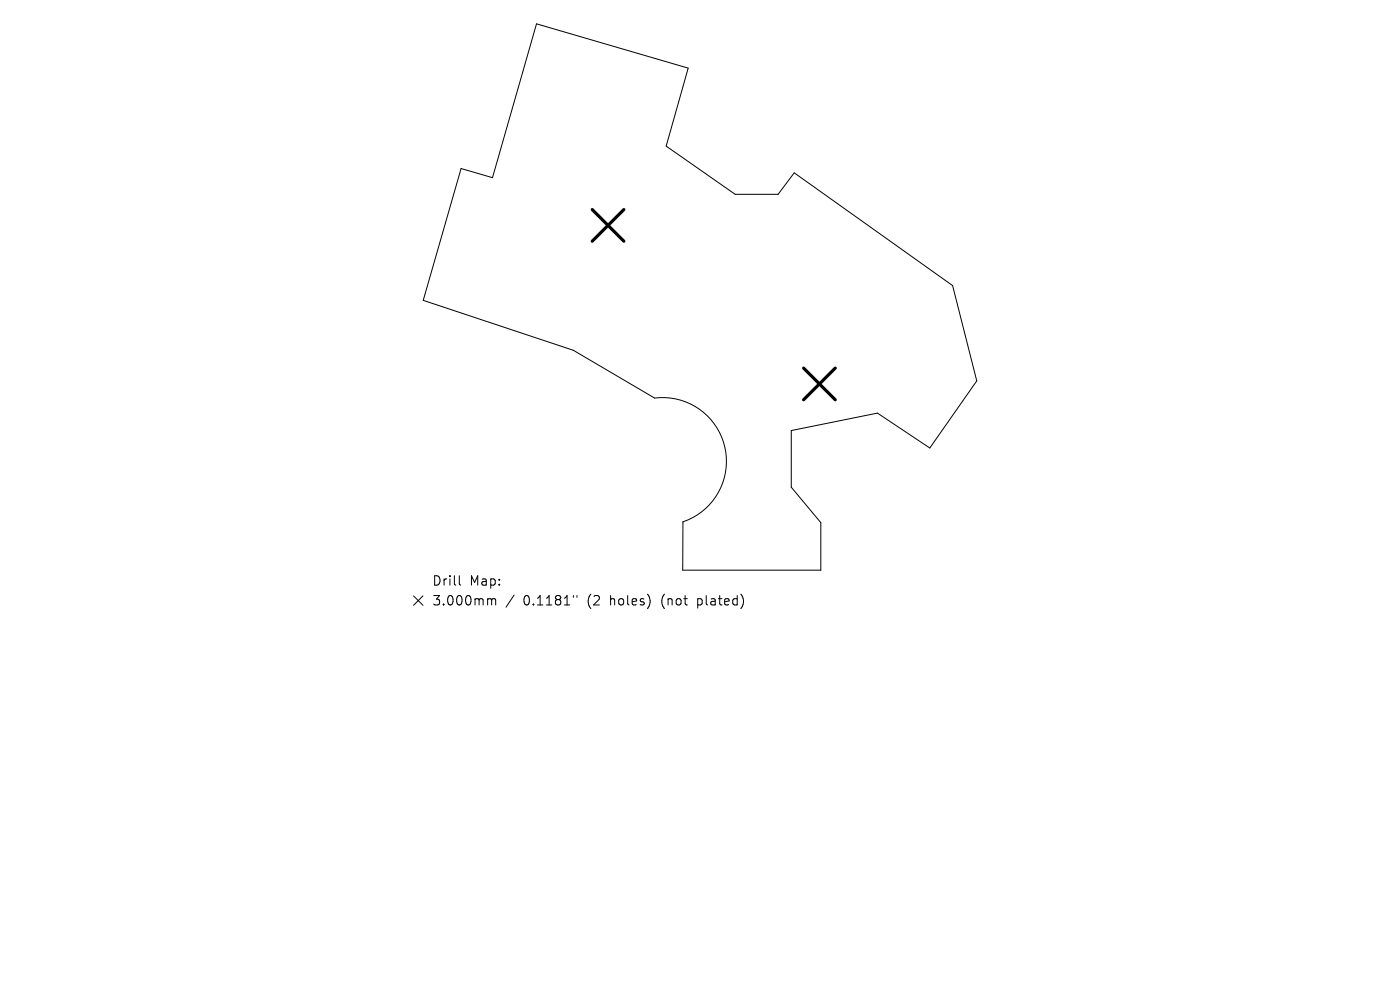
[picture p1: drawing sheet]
<svg xmlns="http://www.w3.org/2000/svg" width="297mm" height="210mm" viewBox="0 0 297 210" stroke-linecap="round" stroke-linejoin="round" font-family="sans-serif">
<defs><g id="words">
<g font-size="2.8">
<text x="91.7" y="124.5">Drill</text>
<text x="99.6" y="124.5">Map:</text>
<text x="91.7" y="128.7">3.000mm</text>
<text x="111" y="128.7">0.1181&quot;</text>
<text x="124.6" y="128.7">(2</text>
<text x="129.5" y="128.7">holes)</text>
<text x="140.4" y="128.7">(not</text>
<text x="148.1" y="128.7">plated)</text>
</g>
</g></defs>
<path d="M113.8 5.1l32.2 9.4-4.7 16.5 14.7 10.2h9.1l3.4-4.5 33.6 23.9 5.1 20.2-10 14.2-11.1-7.4-18.2 3.7v12.1l6.2 7.5v10h-29.3l.1-10.2a13.5 13.5 0 0 0 8.9-15.8 13.5 13.5 0 0 0-14.9-10.5l-17.3-10.1-31.8-10.6 8-27.9 6.7 1.9zM87.7 126.4l2 2M89.7 126.4l-2 2M97.4 122.1v1.7l.3 .3M104 127l.3 .3M104.3 127.3v1M104.3 127.3l.3-.3 .5 .1 .1 1.2M109.1 126.2l-1.8 2.6M121.6 126.3v.4M122.4 126.3v.4M137.8 126.9v1.3M157.3 126.1a2.35 2.35 0 0 1 0 2.9" fill="none" stroke="#000" stroke-width=".21"/>
<path d="M125.6 44.4l6.8 6.8M132.4 44.4l-6.8 6.8M170.5 78.1l6.7 6.7M177.2 78.1l-6.7 6.7" fill="none" stroke="#000" stroke-width=".67"/>
<use href="#words"/>
</svg>
